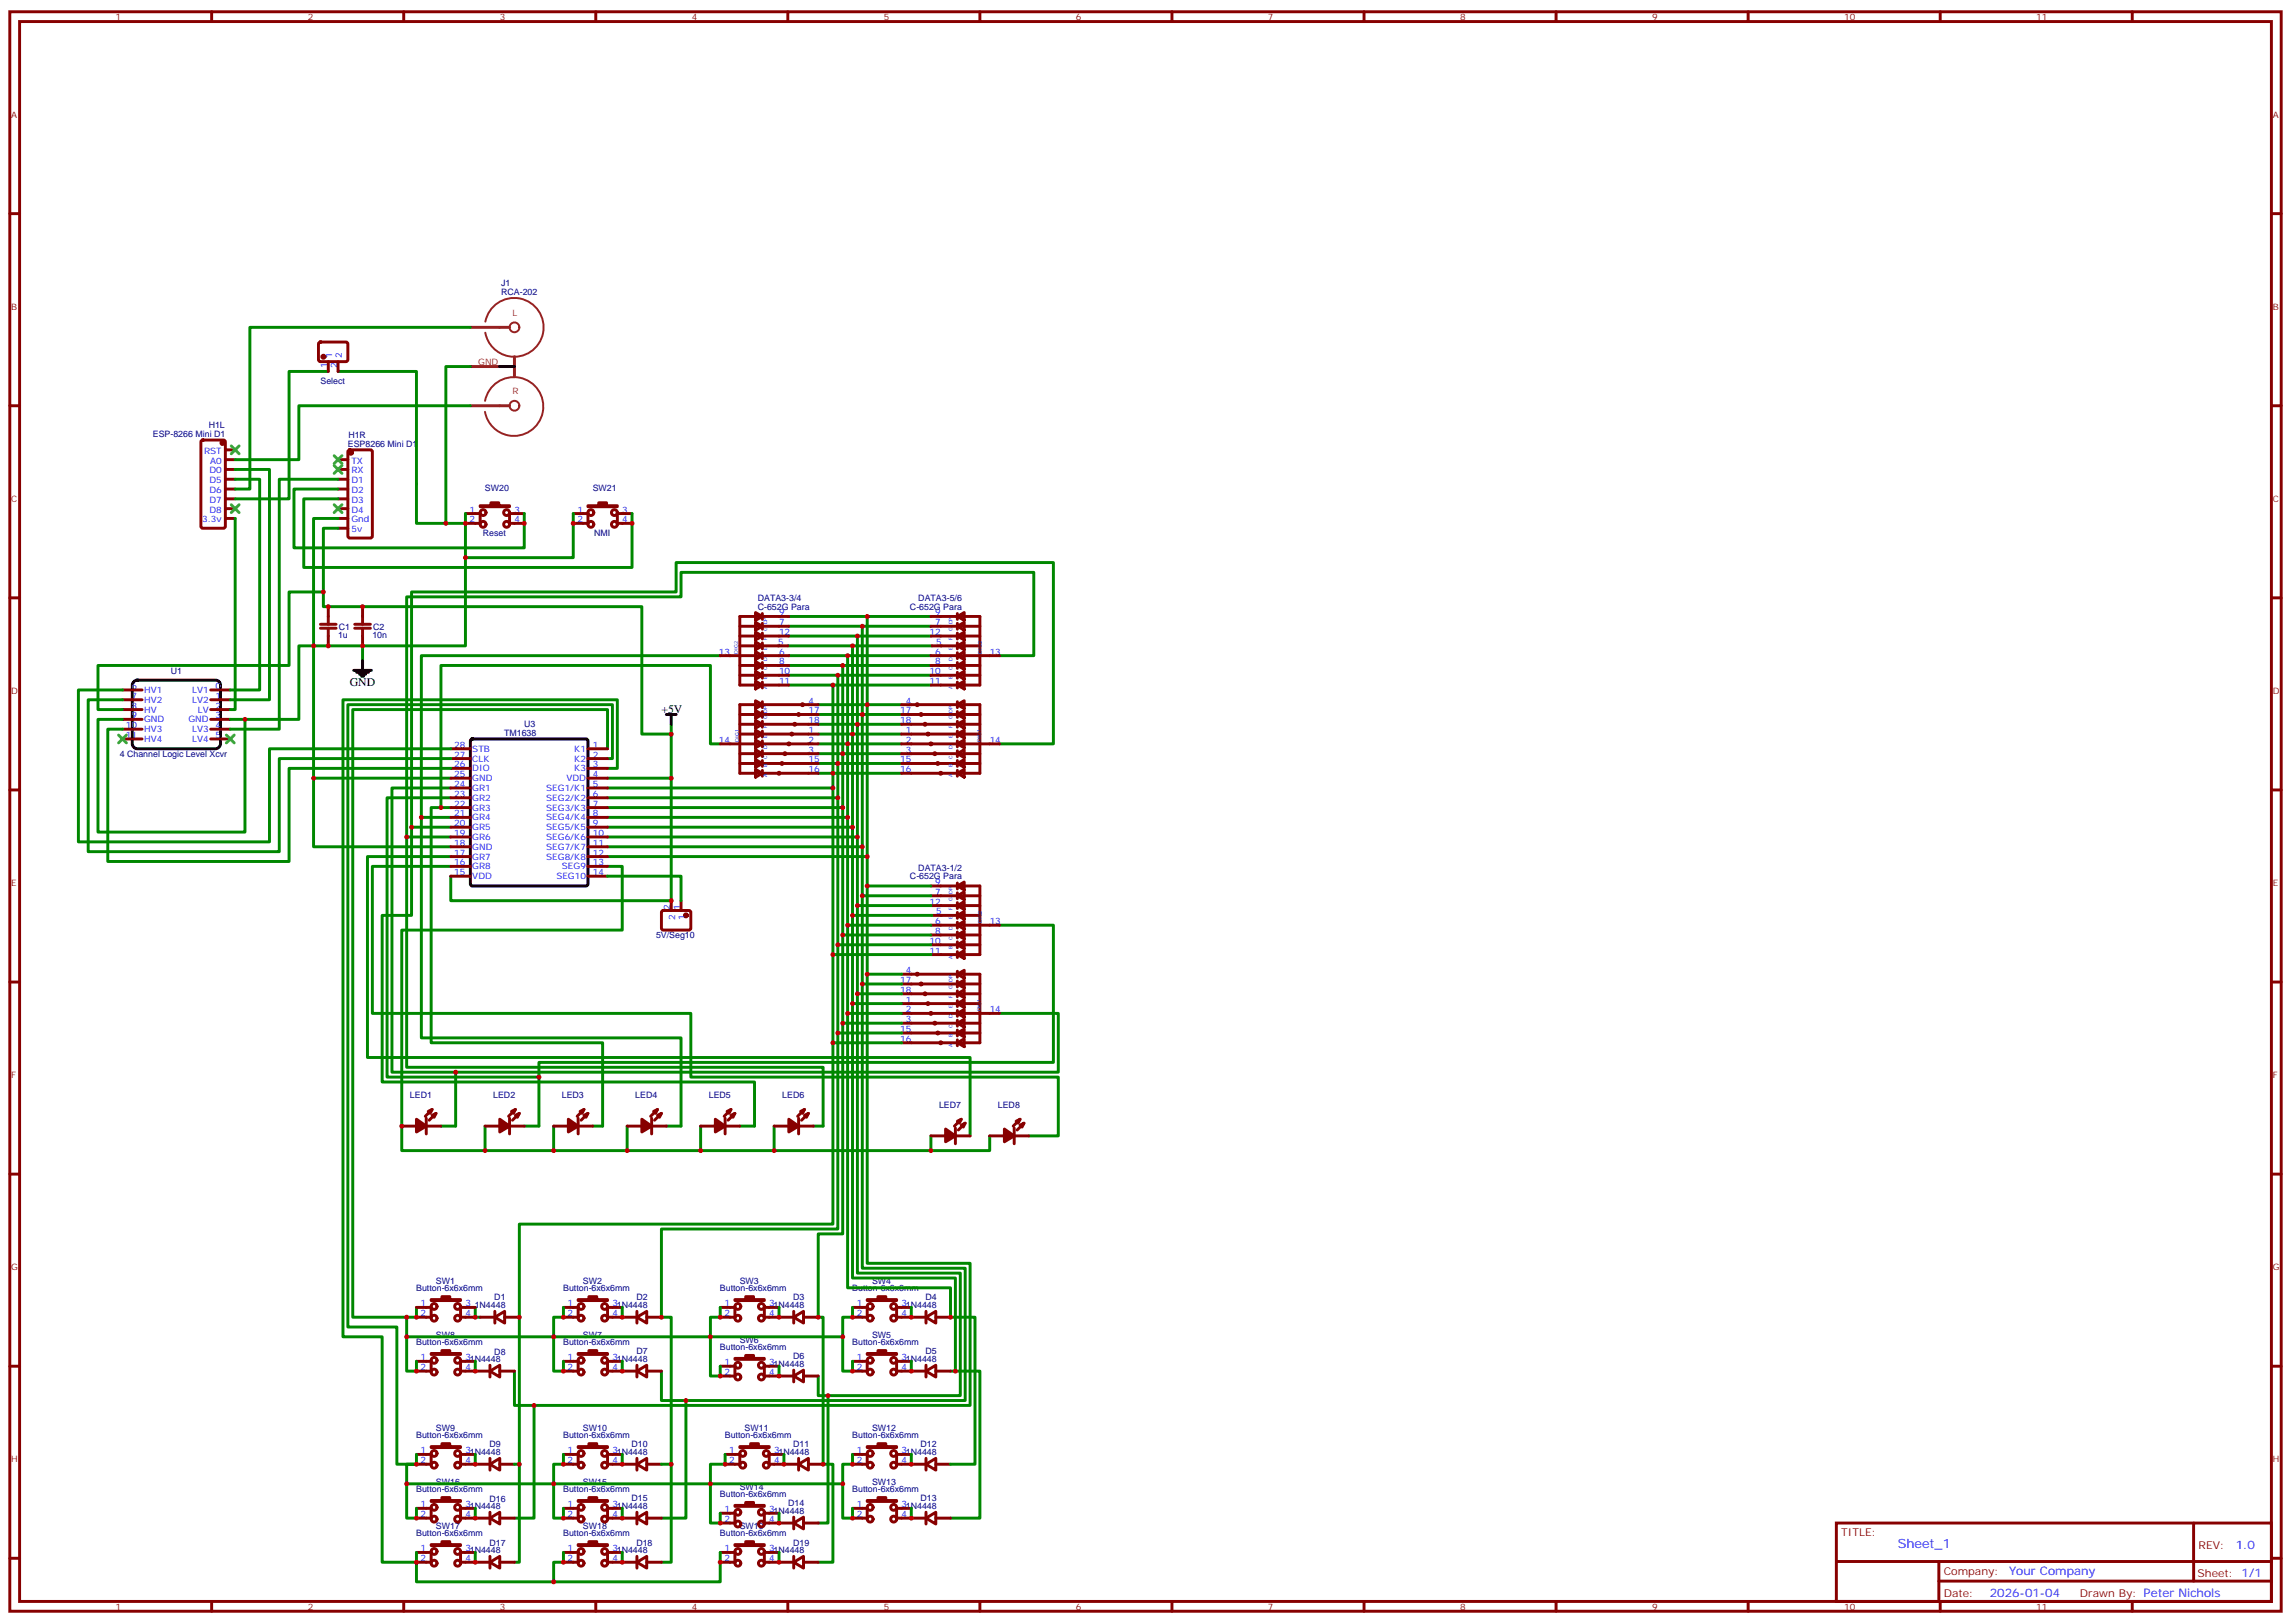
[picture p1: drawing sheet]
<svg xmlns="http://www.w3.org/2000/svg" width="825mm" height="584mm" viewBox="0 0 825 584" stroke-linecap="round" stroke-linejoin="round" font-family="sans-serif">
<defs><g id="words">
<text font-size="4.6" fill="#00f" x="683.2" y="557.2">Sheet_1</text>
<g font-size="4.2">
<text x="125.9" y="246.9">GND</text>
<text x="238.1" y="256.5">+5V</text>
</g>
<g font-size="4.2" fill="#00f">
<text x="804.9" y="557.5">1.0</text>
<text x="723.3" y="567">Your Company</text>
<text x="716.4" y="574.8">2026-01-04</text>
</g>
<g font-size="3.9" fill="#800">
<text x="662.9" y="552.8">TITLE:</text>
<text x="791.5" y="557.5">REV:</text>
<text x="699.8" y="567">Company:</text>
<text x="791.1" y="567.6">Sheet: 1/1</text>
<text x="699.8" y="574.7">Date:</text>
<text x="748.8" y="574.8">Drawn By: Peter Nichols</text>
</g>
<g font-size="3.2" fill="#800">
<text x="41.6" y="7.2">1</text>
<text x="110.8" y="7.2">2</text>
<text x="179.9" y="7.2">3</text>
<text x="249.1" y="7.2">4</text>
<text x="318.2" y="7.2">5</text>
<text x="387.3" y="7.2">6</text>
<text x="456.5" y="7.2">7</text>
<text x="525.6" y="7.2">8</text>
<text x="594.8" y="7.2">9</text>
<text x="663.9" y="7.2">10</text>
<text x="733.1" y="7.2">11</text>
<text x="4.1" y="42.3">A</text>
<text x="818.3" y="42.3">A</text>
<text x="4.1" y="111.5">B</text>
<text x="818.3" y="111.5">B</text>
<text x="4.1" y="180.6">C</text>
<text x="818.3" y="180.6">C</text>
<text x="4.1" y="249.8">D</text>
<text x="818.3" y="249.8">D</text>
<text x="4.1" y="318.9">E</text>
<text x="818.3" y="318.9">E</text>
<text x="4.1" y="388.1">F</text>
<text x="818.3" y="388.1">F</text>
<text x="4.1" y="457.2">G</text>
<text x="818.3" y="457.2">G</text>
<text x="4.1" y="526.3">H</text>
<text x="818.3" y="526.3">H</text>
<text x="41.6" y="579.4">1</text>
<text x="110.8" y="579.4">2</text>
<text x="179.9" y="579.4">3</text>
<text x="249.1" y="579.4">4</text>
<text x="318.2" y="579.4">5</text>
<text x="387.3" y="579.4">6</text>
<text x="456.5" y="579.4">7</text>
<text x="525.6" y="579.4">8</text>
<text x="594.8" y="579.4">9</text>
<text x="663.9" y="579.4">10</text>
<text x="733.1" y="579.4">11</text>
</g>
<g font-size="3.2" fill="#000080">
<text x="180.4" y="106.2">RCA-202</text>
<text x="180.4" y="103">J1</text>
<text x="115.4" y="138.4">Select</text>
<text x="75.1" y="154.1">H1L</text>
<text x="55" y="157.3">ESP-8266 Mini D1</text>
<text x="125.2" y="160.9">ESP8266 Mini D1</text>
<text x="125.4" y="157.7">H1R</text>
<text x="174.6" y="176.6">SW20</text>
<text x="213.4" y="176.6">SW21</text>
<text x="173.9" y="193">Reset</text>
<text x="213.9" y="193">NMI</text>
<text x="272.8" y="219.4">C-652G Para</text>
<text x="272.8" y="216.4">DATA3-3/4</text>
<text x="327.6" y="219.4">C-652G Para</text>
<text x="330.6" y="216.4">DATA3-5/6</text>
<text x="121.9" y="226.6">C1</text>
<text x="134.3" y="226.6">C2</text>
<text x="121.7" y="229.8">1u</text>
<text x="134.1" y="229.8">10n</text>
<text x="61.5" y="242.4">U1</text>
<text x="188.7" y="261.7">U3</text>
<text x="181.5" y="264.8">TM1638</text>
<text x="43.1" y="272.4">4 Channel Logic Level Xcvr</text>
<text x="327.6" y="316.4">C-652G Para</text>
<text x="330.6" y="313.4">DATA3-1/2</text>
<text x="236.2" y="337.7">5V/Seg10</text>
<text x="147.6" y="395.2">LED1</text>
<text x="177.6" y="395.2">LED2</text>
<text x="202.3" y="395.2">LED3</text>
<text x="228.7" y="395.2">LED4</text>
<text x="255.2" y="395.2">LED5</text>
<text x="281.6" y="395.2">LED6</text>
<text x="338.1" y="398.7">LED7</text>
<text x="359.2" y="398.7">LED8</text>
<text x="149.8" y="464.7">Button-6x6x6mm</text>
<text x="156.9" y="462.3">SW1</text>
<text x="178" y="467.9">D1</text>
<text x="202.8" y="464.7">Button-6x6x6mm</text>
<text x="209.9" y="462.3">SW2</text>
<text x="229.1" y="467.9">D2</text>
<text x="259.2" y="464.7">Button-6x6x6mm</text>
<text x="266.3" y="462.3">SW3</text>
<text x="285.6" y="467.9">D3</text>
<text x="306.8" y="464.7">Button-6x6x6mm</text>
<text x="313.9" y="462.3">SW4</text>
<text x="333.2" y="467.9">D4</text>
<text x="170.9" y="471">1N4448</text>
<text x="149.8" y="484.1">Button-6x6x6mm</text>
<text x="156.9" y="481.7">SW8</text>
<text x="202.8" y="484.1">Button-6x6x6mm</text>
<text x="209.9" y="481.7">SW7</text>
<text x="259.2" y="485.9">Button-6x6x6mm</text>
<text x="266.3" y="483.5">SW6</text>
<text x="306.8" y="484.1">Button-6x6x6mm</text>
<text x="313.9" y="481.7">SW5</text>
<text x="178" y="487.7">D8</text>
<text x="229.1" y="487.3">D7</text>
<text x="285.6" y="489.1">D6</text>
<text x="333.2" y="487.3">D5</text>
<text x="156.9" y="515.2">SW9</text>
<text x="209.9" y="515.2">SW10</text>
<text x="268.1" y="515.2">SW11</text>
<text x="313.9" y="515.2">SW12</text>
<text x="149.8" y="517.6">Button-6x6x6mm</text>
<text x="176.2" y="520.8">D9</text>
<text x="202.8" y="517.6">Button-6x6x6mm</text>
<text x="227.3" y="520.8">D10</text>
<text x="261" y="517.6">Button-6x6x6mm</text>
<text x="285.6" y="520.8">D11</text>
<text x="306.8" y="517.6">Button-6x6x6mm</text>
<text x="331.4" y="520.8">D12</text>
<text x="149.8" y="537">Button-6x6x6mm</text>
<text x="156.9" y="534.6">SW16</text>
<text x="202.8" y="537">Button-6x6x6mm</text>
<text x="209.9" y="534.6">SW15</text>
<text x="259.2" y="538.8">Button-6x6x6mm</text>
<text x="266.3" y="536.4">SW14</text>
<text x="306.8" y="537">Button-6x6x6mm</text>
<text x="313.9" y="534.6">SW13</text>
<text x="176.2" y="540.6">D16</text>
<text x="227.3" y="540.2">D15</text>
<text x="283.8" y="542">D14</text>
<text x="331.4" y="540.2">D13</text>
<text x="156.9" y="550.5">SW17</text>
<text x="209.9" y="550.5">SW18</text>
<text x="266.3" y="550.5">SW19</text>
<text x="149.8" y="552.9">Button-6x6x6mm</text>
<text x="176.2" y="556.5">D17</text>
<text x="202.8" y="552.9">Button-6x6x6mm</text>
<text x="229.1" y="556.5">D18</text>
<text x="259.2" y="552.9">Button-6x6x6mm</text>
<text x="285.6" y="556.5">D19</text>
</g>
<g font-size="3.2" fill="#8d2323">
<text x="184.5" y="113.6">L</text>
<text x="172.2" y="131.2">GND</text>
<text x="184.5" y="141.8">R</text>
</g>
<g font-size="3.2" fill="#00f">
<text x="119.6" y="128.9" transform="rotate(-90 119.6 128.9)">1</text>
<text x="123.1" y="128.9" transform="rotate(-90 123.1 128.9)">2</text>
<text x="117.8" y="132.4" transform="rotate(-90 117.8 132.4)">1</text>
<text x="121.4" y="132.4" transform="rotate(-90 121.4 132.4)">2</text>
<text x="73.5" y="163.3">RST</text>
<text x="75.6" y="166.9">A0</text>
<text x="126.5" y="166.9">TX</text>
<text x="75.4" y="170.4">D0</text>
<text x="75.4" y="173.9">D5</text>
<text x="126.5" y="170.4">RX</text>
<text x="126.5" y="173.9">D1</text>
<text x="75.4" y="177.4">D6</text>
<text x="126.5" y="177.4">D2</text>
<text x="75.4" y="181">D7</text>
<text x="75.4" y="184.5">D8</text>
<text x="126.5" y="181">D3</text>
<text x="126.5" y="184.5">D4</text>
<text x="169.1" y="184.5">1</text>
<text x="185.2" y="184.5">3</text>
<text x="207.9" y="184.5">1</text>
<text x="224" y="184.5">3</text>
<text x="72.8" y="188">3.3v</text>
<text x="126.5" y="188">Gnd</text>
<text x="126.5" y="191.6">5v</text>
<text x="169.1" y="188">2</text>
<text x="185.2" y="188">4</text>
<text x="207.9" y="188">2</text>
<text x="224" y="188">4</text>
<text x="280.5" y="221.5">9</text>
<text x="336.6" y="221.5">9</text>
<text x="280.5" y="225.1">7</text>
<text x="336.6" y="225.1">7</text>
<text x="280.1" y="232.1">5</text>
<text x="280.5" y="228.6">12</text>
<text x="334.6" y="228.6">12</text>
<text x="337" y="232.1">5</text>
<text x="258.8" y="235.7">13</text>
<text x="280.5" y="239.2">8</text>
<text x="280.5" y="235.7">6</text>
<text x="336.6" y="239.2">8</text>
<text x="336.6" y="235.7">6</text>
<text x="356.3" y="235.7">13</text>
<text x="280.5" y="242.7">10</text>
<text x="334.6" y="242.7">10</text>
<text x="47.4" y="248">6</text>
<text x="47.4" y="251.5">7</text>
<text x="51.9" y="249.4">HV1</text>
<text x="69.2" y="249.4">LV1</text>
<text x="77.6" y="248">0</text>
<text x="77.6" y="251.5">1</text>
<text x="280.5" y="246.2">11</text>
<text x="334.6" y="246.2">11</text>
<text x="47.4" y="255.1">8</text>
<text x="51.9" y="252.9">HV2</text>
<text x="51.9" y="256.5">HV</text>
<text x="69.2" y="252.9">LV2</text>
<text x="71.2" y="256.5">LV</text>
<text x="77.6" y="255.1">2</text>
<text x="291" y="256.8">17</text>
<text x="291" y="253.3">4</text>
<text x="324.1" y="256.8">17</text>
<text x="326.1" y="253.3">4</text>
<text x="45.4" y="262.1">10</text>
<text x="47.4" y="258.6">9</text>
<text x="51.9" y="263.5">HV3</text>
<text x="51.9" y="260">GND</text>
<text x="67.9" y="260">GND</text>
<text x="69.2" y="263.5">LV3</text>
<text x="77.6" y="262.1">4</text>
<text x="77.6" y="258.6">3</text>
<text x="291" y="263.9">1</text>
<text x="291" y="260.3">18</text>
<text x="324.1" y="260.3">18</text>
<text x="326.1" y="263.9">1</text>
<text x="45.4" y="265.6">11</text>
<text x="51.9" y="267.1">HV4</text>
<text x="69.2" y="267.1">LV4</text>
<text x="77.6" y="265.6">5</text>
<text x="163.5" y="269.2">28</text>
<text x="213.4" y="269.2">1</text>
<text x="258.8" y="267.4">14</text>
<text x="291" y="267.4">2</text>
<text x="326.1" y="267.4">2</text>
<text x="356.3" y="267.4">14</text>
<text x="163.5" y="272.7">27</text>
<text x="170" y="274.1">CLK</text>
<text x="170" y="270.6">STB</text>
<text x="206.7" y="270.6">K1</text>
<text x="206.7" y="274.1">K2</text>
<text x="213.4" y="272.7">2</text>
<text x="291" y="270.9">3</text>
<text x="291" y="274.5">15</text>
<text x="324.1" y="274.5">15</text>
<text x="326.1" y="270.9">3</text>
<text x="163.5" y="279.8">25</text>
<text x="163.5" y="276.2">26</text>
<text x="170" y="281.2">GND</text>
<text x="170" y="277.6">DIO</text>
<text x="203.9" y="281.2">VDD</text>
<text x="206.7" y="277.6">K3</text>
<text x="213.4" y="276.2">3</text>
<text x="213.4" y="279.8">4</text>
<text x="291" y="278">16</text>
<text x="324.1" y="278">16</text>
<text x="163.5" y="286.8">23</text>
<text x="163.5" y="283.3">24</text>
<text x="170" y="284.7">GR1</text>
<text x="196.7" y="284.7">SEG1/K1</text>
<text x="213.4" y="283.3">5</text>
<text x="213.4" y="286.8">6</text>
<text x="163.5" y="293.9">21</text>
<text x="163.5" y="290.3">22</text>
<text x="170" y="291.7">GR3</text>
<text x="170" y="288.2">GR2</text>
<text x="196.7" y="288.2">SEG2/K2</text>
<text x="196.7" y="291.7">SEG3/K3</text>
<text x="213.4" y="290.3">7</text>
<text x="213.4" y="293.9">8</text>
<text x="163.5" y="297.4">20</text>
<text x="170" y="298.8">GR5</text>
<text x="170" y="295.3">GR4</text>
<text x="196.7" y="295.3">SEG4/K4</text>
<text x="196.7" y="298.8">SEG5/K5</text>
<text x="213.4" y="297.4">9</text>
<text x="163.5" y="304.4">18</text>
<text x="163.5" y="300.9">19</text>
<text x="170" y="305.9">GND</text>
<text x="170" y="302.3">GR6</text>
<text x="196.7" y="302.3">SEG6/K6</text>
<text x="196.7" y="305.9">SEG7/K7</text>
<text x="213.4" y="300.9">10</text>
<text x="213.4" y="304.4">11</text>
<text x="163.5" y="311.5">16</text>
<text x="163.5" y="308">17</text>
<text x="170" y="309.4">GR7</text>
<text x="196.7" y="309.4">SEG8/K8</text>
<text x="213.4" y="308">12</text>
<text x="213.4" y="311.5">13</text>
<text x="163.5" y="315">15</text>
<text x="170" y="316.4">VDD</text>
<text x="170" y="312.9">GR8</text>
<text x="200.3" y="316.4">SEG10</text>
<text x="202.3" y="312.9">SEG9</text>
<text x="213.4" y="315">14</text>
<text x="336.6" y="322.1">7</text>
<text x="336.6" y="318.6">9</text>
<text x="241.3" y="327.6" transform="rotate(-90 241.3 327.6)">2</text>
<text x="244.8" y="327.6" transform="rotate(-90 244.8 327.6)">1</text>
<text x="334.6" y="325.6">12</text>
<text x="337" y="329.1">5</text>
<text x="243.1" y="331.1" transform="rotate(-90 243.1 331.1)">2</text>
<text x="246.6" y="331.1" transform="rotate(-90 246.6 331.1)">1</text>
<text x="336.6" y="332.7">6</text>
<text x="356.3" y="332.7">13</text>
<text x="334.6" y="339.7">10</text>
<text x="336.6" y="336.2">8</text>
<text x="334.6" y="343.3">11</text>
<text x="324.1" y="353.8">17</text>
<text x="326.1" y="350.3">4</text>
<text x="324.1" y="357.4">18</text>
<text x="326.1" y="360.9">1</text>
<text x="326.1" y="364.4">2</text>
<text x="356.3" y="364.4">14</text>
<text x="324.1" y="371.5">15</text>
<text x="326.1" y="367.9">3</text>
<text x="324.1" y="375">16</text>
<text x="151.4" y="470.3">1</text>
<text x="151.4" y="473.8">2</text>
<text x="167.6" y="470.3">3</text>
<text x="167.6" y="473.8">4</text>
<text x="204.4" y="470.3">1</text>
<text x="204.4" y="473.8">2</text>
<text x="220.5" y="470.3">31N4448</text>
<text x="220.5" y="473.8">4</text>
<text x="260.8" y="470.3">1</text>
<text x="260.8" y="473.8">2</text>
<text x="276.9" y="470.3">31N4448</text>
<text x="276.9" y="473.8">4</text>
<text x="308.4" y="470.3">1</text>
<text x="308.4" y="473.8">2</text>
<text x="324.6" y="470.3">31N4448</text>
<text x="324.6" y="473.8">4</text>
<text x="151.4" y="489.7">1</text>
<text x="167.6" y="489.7">31N4448</text>
<text x="204.4" y="489.7">1</text>
<text x="220.5" y="489.7">31N4448</text>
<text x="260.8" y="491.4">1</text>
<text x="276.9" y="491.4">31N4448</text>
<text x="308.4" y="489.7">1</text>
<text x="324.6" y="489.7">31N4448</text>
<text x="151.4" y="493.2">2</text>
<text x="167.6" y="493.2">4</text>
<text x="204.4" y="493.2">2</text>
<text x="220.5" y="493.2">4</text>
<text x="260.8" y="494.9">2</text>
<text x="276.9" y="494.9">4</text>
<text x="308.4" y="493.2">2</text>
<text x="324.6" y="493.2">4</text>
<text x="151.4" y="523.2">1</text>
<text x="151.4" y="526.7">2</text>
<text x="167.6" y="523.2">31N4448</text>
<text x="167.6" y="526.7">4</text>
<text x="204.4" y="523.2">1</text>
<text x="204.4" y="526.7">2</text>
<text x="220.5" y="523.2">31N4448</text>
<text x="220.5" y="526.7">4</text>
<text x="262.6" y="523.2">1</text>
<text x="262.6" y="526.7">2</text>
<text x="278.7" y="523.2">31N4448</text>
<text x="278.7" y="526.7">4</text>
<text x="308.4" y="523.2">1</text>
<text x="308.4" y="526.7">2</text>
<text x="324.6" y="523.2">31N4448</text>
<text x="324.6" y="526.7">4</text>
<text x="151.4" y="542.6">1</text>
<text x="167.6" y="542.6">31N4448</text>
<text x="204.4" y="542.6">1</text>
<text x="220.5" y="542.6">31N4448</text>
<text x="260.8" y="544.3">1</text>
<text x="276.9" y="544.3">31N4448</text>
<text x="308.4" y="542.6">1</text>
<text x="324.6" y="542.6">31N4448</text>
<text x="151.4" y="546.1">2</text>
<text x="167.6" y="546.1">4</text>
<text x="204.4" y="546.1">2</text>
<text x="220.5" y="546.1">4</text>
<text x="260.8" y="547.9">2</text>
<text x="276.9" y="547.9">4</text>
<text x="308.4" y="546.1">2</text>
<text x="324.6" y="546.1">4</text>
<text x="151.4" y="558.4">1</text>
<text x="151.4" y="562">2</text>
<text x="167.6" y="558.4">31N4448</text>
<text x="167.6" y="562">4</text>
<text x="204.4" y="558.4">1</text>
<text x="204.4" y="562">2</text>
<text x="220.5" y="558.4">31N4448</text>
<text x="220.5" y="562">4</text>
<text x="260.8" y="558.4">1</text>
<text x="260.8" y="562">2</text>
<text x="276.9" y="558.4">31N4448</text>
<text x="276.9" y="562">4</text>
</g>
<g font-size="1.8" fill="#00f">
<text x="276.2" y="227.2" transform="rotate(-90 276.2 227.2)">G</text>
<text x="276.2" y="224.7" transform="rotate(-90 276.2 224.7)">DP</text>
<text x="342.9" y="227.2" transform="rotate(-90 342.9 227.2)">G</text>
<text x="342.9" y="224.7" transform="rotate(-90 342.9 224.7)">DP</text>
<text x="276.2" y="233.9" transform="rotate(-90 276.2 233.9)">E</text>
<text x="276.2" y="230.4" transform="rotate(-90 276.2 230.4)">F</text>
<text x="342.9" y="233.9" transform="rotate(-90 342.9 233.9)">E</text>
<text x="342.9" y="230.4" transform="rotate(-90 342.9 230.4)">F</text>
<text x="265.6" y="235.3" transform="rotate(-90 265.6 235.3)">DIG2</text>
<text x="276.2" y="237.8" transform="rotate(-90 276.2 237.8)">D</text>
<text x="342.9" y="237.8" transform="rotate(-90 342.9 237.8)">D</text>
<text x="353.5" y="235.3" transform="rotate(-90 353.5 235.3)">DIG2</text>
<text x="276.2" y="244.5" transform="rotate(-90 276.2 244.5)">B</text>
<text x="276.2" y="241.3" transform="rotate(-90 276.2 241.3)">C</text>
<text x="342.9" y="244.5" transform="rotate(-90 342.9 244.5)">B</text>
<text x="342.9" y="241.3" transform="rotate(-90 342.9 241.3)">C</text>
<text x="276.2" y="248" transform="rotate(-90 276.2 248)">A</text>
<text x="342.9" y="248" transform="rotate(-90 342.9 248)">A</text>
<text x="276.2" y="256.5" transform="rotate(-90 276.2 256.5)">DP</text>
<text x="342.9" y="256.5" transform="rotate(-90 342.9 256.5)">DP</text>
<text x="276.2" y="262.1" transform="rotate(-90 276.2 262.1)">F</text>
<text x="276.2" y="258.9" transform="rotate(-90 276.2 258.9)">G</text>
<text x="342.9" y="262.1" transform="rotate(-90 342.9 262.1)">F</text>
<text x="342.9" y="258.9" transform="rotate(-90 342.9 258.9)">G</text>
<text x="266" y="267.1" transform="rotate(-90 266 267.1)">DIG1</text>
<text x="276.2" y="269.5" transform="rotate(-90 276.2 269.5)">D</text>
<text x="276.2" y="265.6" transform="rotate(-90 276.2 265.6)">E</text>
<text x="342.9" y="269.5" transform="rotate(-90 342.9 269.5)">D</text>
<text x="342.9" y="265.6" transform="rotate(-90 342.9 265.6)">E</text>
<text x="353.1" y="267.1" transform="rotate(-90 353.1 267.1)">DIG1</text>
<text x="276.2" y="273" transform="rotate(-90 276.2 273)">C</text>
<text x="342.9" y="273" transform="rotate(-90 342.9 273)">C</text>
<text x="276.2" y="279.8" transform="rotate(-90 276.2 279.8)">A</text>
<text x="276.2" y="276.2" transform="rotate(-90 276.2 276.2)">B</text>
<text x="342.9" y="279.8" transform="rotate(-90 342.9 279.8)">A</text>
<text x="342.9" y="276.2" transform="rotate(-90 342.9 276.2)">B</text>
<text x="342.9" y="321.7" transform="rotate(-90 342.9 321.7)">DP</text>
<text x="342.9" y="327.4" transform="rotate(-90 342.9 327.4)">F</text>
<text x="342.9" y="324.2" transform="rotate(-90 342.9 324.2)">G</text>
<text x="342.9" y="334.8" transform="rotate(-90 342.9 334.8)">D</text>
<text x="342.9" y="330.9" transform="rotate(-90 342.9 330.9)">E</text>
<text x="353.5" y="332.3" transform="rotate(-90 353.5 332.3)">DIG2</text>
<text x="342.9" y="341.5" transform="rotate(-90 342.9 341.5)">B</text>
<text x="342.9" y="338.3" transform="rotate(-90 342.9 338.3)">C</text>
<text x="342.9" y="345" transform="rotate(-90 342.9 345)">A</text>
<text x="342.9" y="353.5" transform="rotate(-90 342.9 353.5)">DP</text>
<text x="342.9" y="359.1" transform="rotate(-90 342.9 359.1)">F</text>
<text x="342.9" y="355.9" transform="rotate(-90 342.9 355.9)">G</text>
<text x="342.9" y="362.7" transform="rotate(-90 342.9 362.7)">E</text>
<text x="353.1" y="364.1" transform="rotate(-90 353.1 364.1)">DIG1</text>
<text x="342.9" y="370.1" transform="rotate(-90 342.9 370.1)">C</text>
<text x="342.9" y="366.5" transform="rotate(-90 342.9 366.5)">D</text>
<text x="342.9" y="376.8" transform="rotate(-90 342.9 376.8)">A</text>
<text x="342.9" y="373.2" transform="rotate(-90 342.9 373.2)">B</text>
</g>
</g></defs>
<g fill="none" stroke="#870000" stroke-width="1.1">
<path d="M3.5 4.2h817.8v575.8h-817.8zM7.1 7.8h810.6v568.6h-810.6zM76.2 4.2v3.6M145.3 4.2v3.6M214.5 4.2v3.6M283.6 4.2v3.6M352.8 4.2v3.6M421.9 4.2v3.6M491.1 4.2v3.6M560.2 4.2v3.6M629.4 4.2v3.6M698.5 4.2v3.6"/>
<path d="M767.6 4.2v3.6M3.5 76.9h3.6M817.7 76.9h3.6M114.9 123.3l.5-.2 9.4 .1 .4 .6v5.9l-.7 .5-9.4-.1-.4-.6v-5.7zM118.2 130.2v3.5M121.7 130.2v3.5M3.5 146h3.6M72.6 158.6l.4-.2h7.4l.7 .4v30.6l-.4 .7h-7.7l-.6-.4-.1-30.6zM817.7 146h3.6M81.1 161.9h3.6M81.1 165.5h3.6M81.1 169h3.6"/>
<path d="M81.1 172.5h3.6M81.1 176h3.6M81.1 179.6h3.6M121.7 165.5h3.5M121.7 169h3.5M121.7 172.5h3.5M121.7 176h3.5M121.7 179.6h3.5M125.5 162.1l.4-.2h7.4l.7 .5 .1 30.6-.5 .6-7.7 .1-.6-.5-.1-30.6zM81.1 183.1h3.6M81.1 186.6h3.6M121.7 183.1h3.5"/>
<path d="M121.7 186.6h3.5M121.7 190.1h3.5M167.6 184.9h5.3M167.6 188.4h5.3M172.9 184.5v4.2M183.4 184.5v4.2M183.4 184.9h5.3M183.4 188.4h5.3M206.4 184.9h5.3M206.4 188.4h5.3M211.7 184.5v4.2M222.2 184.9h5.3"/>
<path d="M222.2 188.4h5.3M222.2 184.5v4.2M3.5 215.2h3.6M118.2 218.4v3.5M130.5 218.4v3.5M817.7 215.2h3.6M118.2 229v3.5M130.5 229v3.5M259.3 236h24.7M266.3 232.5h14.2M266.3 229h17.7M266.3 239.5h17.7"/>
<path d="M266.3 225.4h17.7M272 231.1l2.5 1.4-2.5 1.4zM272 227.5l2.5 1.5-2.5 1.4zM272 224l2.5 1.4-2.5 1.4zM272 234.6l2.5 1.4-2.5 1.4zM272 238.1l2.5 1.4-2.5 1.4zM272 220.5l2.5 1.4-2.5 1.4zM274.5 220.8v2.2M274.5 224.4v2.1M274.5 227.9v2.1M274.5 231.4v2.1M274.5 234.9v2.2"/>
<path d="M274.5 238.5v2.1M280.1 232.5h3.5M284 221.9h-17.7v24.7h17.7M335.1 229h17.7M335.1 221.9h17.7v24.7h-17.7M335.1 236h24.7M335.1 239.5h17.7M335.1 225.4h17.7M335.5 232.5h3.5M338.7 232.5h14.1M344.7 232.5l2.4-1.4v2.8zM344.7 229l2.4-1.5v2.9z"/>
<path d="M344.7 225.4l2.4-1.4v2.8zM344.7 236l2.4-1.4v2.8zM344.7 239.5l2.4-1.4v2.8zM344.7 221.9l2.4-1.4v2.8zM344.7 220.8v2.2M344.7 224.4v2.1M344.7 227.9v2.1M344.7 231.4v2.1M344.7 234.9v2.2M344.7 238.5v2.1M44.1 248.4h7.1M44.1 251.9h7.1"/>
<path d="M44.1 255.4h7.1M44.1 258.9h7.1M75.8 248.4h7.1M75.8 251.9h7.1M75.8 255.4h7.1M75.8 258.9h7.1M266.3 257.2h28.3M266.3 243.1h17.7M272 252.2l2.5 1.4-2.5 1.5zM272 255.8l2.5 1.4-2.5 1.4zM272 259.3l2.5 1.4-2.5 1.4zM272 241.7l2.5 1.4-2.5 1.4z"/>
<path d="M272 245.2l2.5 1.4-2.5 1.4zM274.5 242v2.1M274.5 245.5v2.1M274.5 252.6v2.1M274.5 256.1v2.1M274.5 259.6v2.2M294.6 253.6h-28.3v24.7h28.3M324.6 253.6h28.2v24.7h-28.2M324.6 257.2h28.2M335.1 243.1h17.7M344.7 253.6l2.4-1.4v2.9zM344.7 257.2l2.4-1.4v2.8z"/>
<path d="M344.7 243.1l2.4-1.4v2.8zM344.7 246.6l2.4-1.4v2.8zM344.7 242v2.1M344.7 245.5v2.1M344.7 252.6v2.1M344.7 256.1v2.1M344.7 259.6v2.2M44.1 262.5h7.1M44.1 266h7.1M75.8 262.5h7.1M75.8 266h7.1M162.3 269.5h7"/>
<path d="M162.3 273h7M162.3 276.6h7M211.7 269.5h7M211.7 273h7M211.7 276.6h7M259.3 267.8h35.3M266.3 274.8h28.3M266.3 271.3h28.3M266.3 260.7h28.3M266.3 264.2h28.3M272 276.9l2.5 1.4-2.5 1.5zM272 273.4l2.5 1.4-2.5 1.4z"/>
<path d="M272 269.9l2.5 1.4-2.5 1.4zM272 266.3l2.5 1.5-2.5 1.4zM272 262.8l2.5 1.4-2.5 1.4zM274.5 263.2v2.1M274.5 266.7v2.1M274.5 270.2v2.1M274.5 273.8v2.1M274.5 277.3v2.1M324.6 274.8h28.2M324.6 271.3h28.2M324.6 267.8h35.2M324.6 260.7h28.2"/>
<path d="M324.6 264.2h28.2M344.7 278.3l2.4-1.4v2.9zM344.7 274.8l2.4-1.4v2.8zM344.7 271.3l2.4-1.4v2.8zM344.7 267.8l2.4-1.5v2.9zM344.7 260.7l2.4-1.4v2.8zM344.7 264.2l2.4-1.4v2.8zM344.7 263.2v2.1M344.7 266.7v2.1M344.7 270.2v2.1M344.7 273.8v2.1M344.7 277.3v2.1"/>
<path d="M3.5 284.3h3.6M162.3 280.1h7M162.3 283.6h7M162.3 287.2h7M162.3 290.7h7M162.3 294.2h7M162.3 297.7h7M211.7 280.1h7M211.7 283.6h7M211.7 287.2h7M211.7 290.7h7M211.7 294.2h7"/>
<path d="M211.7 297.7h7M817.7 284.3h3.6M162.3 301.3h7M162.3 304.8h7M162.3 308.3h7M162.3 311.9h7M162.3 315.4h7M211.7 301.3h7M211.7 304.8h7M211.7 308.3h7M211.7 311.9h7M211.7 315.4h7"/>
<path d="M335.1 318.9h17.7v24.7h-17.7M344.7 318.9l2.4-1.4v2.8zM344.7 317.9v2.1M238.4 327.9l.4-.2 9.5 .1 .4 .6-.1 6-.6 .4-9.4-.1-.5-.6v-5.7zM241.7 324.2v3.5M245.2 324.2v3.5M335.1 326h17.7M335.1 333h24.7M335.1 336.5h17.7M335.1 322.4h17.7M335.5 329.5h3.5M338.7 329.5h14.1"/>
<path d="M344.7 329.5l2.4-1.4v2.8zM344.7 326l2.4-1.4v2.8zM344.7 322.4l2.4-1.4v2.8zM344.7 333l2.4-1.4v2.8zM344.7 336.5l2.4-1.4v2.9zM344.7 321.4v2.1M344.7 324.9v2.1M344.7 328.4v2.2M344.7 332v2.1M344.7 335.5v2.1M344.7 339v2.1M3.5 353.5h3.6"/>
<path d="M324.6 350.7h28.2v24.7h-28.2M324.6 354.2h28.2M324.6 357.7h28.2M335.1 340.1h17.7M344.7 350.7l2.4-1.5v2.9zM344.7 354.2l2.4-1.4v2.8zM344.7 357.7l2.4-1.4v2.8zM344.7 340.1l2.4-1.4v2.8zM344.7 343.6l2.4-1.4v2.8zM344.7 342.5v2.2M344.7 349.6v2.1M344.7 353.1v2.1"/>
<path d="M344.7 356.7v2.1M817.7 353.5h3.6M324.6 371.8h28.2M324.6 368.3h28.2M324.6 364.8h35.2M324.6 361.2h28.2M344.7 375.4l2.4-1.5v2.9zM344.7 371.8l2.4-1.4v2.8zM344.7 368.3l2.4-1.4v2.8zM344.7 364.8l2.4-1.4v2.8zM344.7 361.2l2.4-1.4v2.9zM344.7 360.2v2.1"/>
<path d="M344.7 363.7v2.1M344.7 367.2v2.2M344.7 370.8v2.1M344.7 374.3v2.1M155.6 399.3l-2.5 2.5M185.6 399.3l-2.5 2.5M210.3 399.3l-2.5 2.5M236.7 399.3l-2.5 2.5M263.2 399.3l-2.5 2.5M289.6 399.3l-2.4 2.5M144.6 405.3h5.3M153.5 405.3h5.2"/>
<path d="M153.5 402.5v5.7M157 400.8l-2.5 2.4M174.6 405.3h5.3M183.4 405.3h5.3M183.4 402.5v5.7M187 400.8l-2.5 2.4M199.3 405.3h5.3M208.1 402.5v5.7M208.1 405.3h5.3M211.7 400.8l-2.5 2.4M225.8 405.3h5.3M234.6 405.3h5.3"/>
<path d="M234.6 402.5v5.7M238.1 400.8l-2.4 2.4M252.2 405.3h5.3M261.1 405.3h5.2M261.1 402.5v5.7M264.6 400.8l-2.5 2.4M278.7 405.3h5.3M287.5 402.5v5.7M287.5 405.3h5.3M291 400.8l-2.4 2.4M335.1 408.9h5.3M344 408.9h5.2"/>
<path d="M344 406v5.7M346.1 402.9l-2.5 2.4M347.5 404.3l-2.5 2.5M356.3 408.9h5.3M365.1 408.9h5.3M365.1 406v5.7M367.2 402.9l-2.4 2.4M368.7 404.3l-2.5 2.5M3.5 422.6h3.6M817.7 422.6h3.6M149.9 470.6h5.3M149.9 474.1h5.3"/>
<path d="M155.2 470.3v4.2M165.8 470.3v4.2M165.8 470.6h5.3M165.8 474.1h5.3M172.9 474.1h5.3M178.2 474.1l3.5-2.1v4.2zM178.2 472v4.2M181.7 474.1h5.3M202.8 470.6h5.3M202.8 474.1h5.3M208.1 470.3v4.2M218.7 470.3v4.2"/>
<path d="M218.7 470.6h5.3M218.7 474.1h10.6M229.3 474.1l3.5-2.1v4.2zM229.3 472v4.2M232.8 474.1h5.3M259.3 470.6h5.3M259.3 474.1h5.3M264.6 470.3v4.2M275.2 470.3v4.2M275.2 470.6h5.3M275.2 474.1h10.6M285.8 474.1l3.5-2.1v4.2z"/>
<path d="M285.8 472v4.2M289.3 474.1h5.3M306.9 470.6h5.3M306.9 474.1h5.3M312.2 470.3v4.2M322.8 470.3v4.2M322.8 470.6h5.3M322.8 474.1h10.6M333.4 474.1l3.5-2.1v4.2zM333.4 472v4.2M336.9 474.1h5.3M3.5 491.8h3.6"/>
<path d="M149.9 490h5.3M149.9 493.5h5.3M155.2 489.7v4.2M165.8 489.7v4.2M165.8 490h5.3M165.8 493.5h10.6M176.4 493.5l3.5-2.1v4.3zM176.4 491.4v4.3M179.9 493.5h5.3M202.8 490h5.3M202.8 493.5h5.3M208.1 489.7v4.2"/>
<path d="M218.7 489.7v4.2M218.7 490h5.3M218.7 493.5h10.6M229.3 493.5l3.5-2.1v4.3zM229.3 491.4v4.3M232.8 493.5h5.3M259.3 491.8h5.3M259.3 495.3h5.3M264.6 491.4v4.3M275.2 491.8h5.3M275.2 491.4v4.3M275.2 495.3h10.6"/>
<path d="M285.8 495.3l3.5-2.1v4.2zM285.8 493.2v4.2M289.3 495.3h5.3M306.9 490h5.3M306.9 493.5h5.3M312.2 489.7v4.2M322.8 489.7v4.2M322.8 490h5.3M322.8 493.5h10.6M333.4 493.5l3.5-2.1v4.3zM333.4 491.4v4.3M336.9 493.5h5.3"/>
<path d="M817.7 491.8h3.6M149.9 523.5h5.3M149.9 527h5.3M155.2 523.2v4.2M165.8 523.2v4.2M165.8 523.5h5.3M165.8 527h10.6M176.4 527l3.5-2.1v4.3zM176.4 524.9v4.3M179.9 527h5.3M202.8 523.5h5.3M202.8 527h5.3"/>
<path d="M208.1 523.2v4.2M218.7 523.2v4.2M218.7 523.5h5.3M218.7 527h10.6M229.3 527l3.5-2.1v4.3zM229.3 524.9v4.3M232.8 527h5.3M261.1 523.5h5.2M261.1 527h5.2M266.3 523.2v4.2M276.9 523.5h5.3M276.9 527h10.6"/>
<path d="M276.9 523.2v4.2M287.5 527l3.5-2.1v4.3zM287.5 524.9v4.3M291 527h5.3M306.9 523.5h5.3M306.9 527h5.3M312.2 523.2v4.2M322.8 523.2v4.2M322.8 523.5h5.3M322.8 527h10.6M333.4 527l3.5-2.1v4.3zM333.4 524.9v4.3"/>
<path d="M336.9 527h5.3M149.9 558.8h5.3M149.9 542.9h5.3M149.9 546.5h5.3M155.2 542.6v4.2M155.2 558.4v4.3M165.8 558.8h5.3M165.8 542.6v4.2M165.8 558.4v4.3M165.8 542.9h5.3M165.8 546.5h10.6M176.4 546.5l3.5-2.2v4.3z"/>
<path d="M176.4 544.3v4.3M179.9 546.5h5.3M202.8 558.8h5.3M202.8 542.9h5.3M202.8 546.5h5.3M208.1 542.6v4.2M208.1 558.4v4.3M218.7 558.8h5.3M218.7 542.9h5.3M218.7 546.5h10.6M218.7 542.6v4.2M218.7 558.4v4.3"/>
<path d="M229.3 546.5l3.5-2.2v4.3zM229.3 544.3v4.3M232.8 546.5h5.3M259.3 558.8h5.3M259.3 544.7h5.3M259.3 548.2h5.3M264.6 544.3v4.3M264.6 558.4v4.3M275.2 558.8h5.3M275.2 544.3v4.3M275.2 558.4v4.3M275.2 544.7h5.3"/>
<path d="M275.2 548.2h10.6M285.8 548.2l3.5-2.1v4.2zM285.8 546.1v4.2M289.3 548.2h5.3M306.9 542.9h5.3M306.9 546.5h5.3M312.2 542.6v4.2M322.8 542.9h5.3M322.8 546.5h10.6M322.8 542.6v4.2M333.4 546.5l3.5-2.2v4.3zM333.4 544.3v4.3"/>
<path d="M336.9 546.5h5.3M661.1 548.2h156.6v28.2h-156.6zM789.7 548.2v20.9M3.5 560.9h3.6M76.2 576.4v3.6M145.3 576.4v3.6M149.9 562.3h5.3M165.8 562.3h10.6M176.4 562.3l3.5-2.1v4.2zM176.4 560.2v4.2M179.9 562.3h5.3M202.8 562.3h5.3"/>
<path d="M214.5 576.4v3.6M218.7 562.3h10.6M229.3 562.3l3.5-2.1v4.2zM229.3 560.2v4.2M232.8 562.3h5.3M259.3 562.3h5.3M275.2 562.3h10.6M283.6 576.4v3.6M285.8 562.3l3.5-2.1v4.2zM285.8 560.2v4.2M289.3 562.3h5.3M352.8 576.4v3.6"/>
<path d="M421.9 576.4v3.6M491.1 576.4v3.6M560.2 576.4v3.6M629.4 576.4v3.6M661.1 562.1h156.5M698 569.1h119.6M698 562.1v14.1M698.5 576.4v3.6M767.6 576.4v3.6M817.7 560.9h3.6"/>
<circle cx="173.9" cy="188.7" r="1.06"/>
<circle cx="173.9" cy="184.5" r="1.06"/>
<circle cx="182.4" cy="188.7" r="1.06"/>
<circle cx="182.4" cy="184.5" r="1.06"/>
<circle cx="212.7" cy="184.5" r="1.06"/>
<circle cx="212.7" cy="188.7" r="1.06"/>
<circle cx="221.2" cy="188.7" r="1.06"/>
<circle cx="221.2" cy="184.5" r="1.06"/>
<circle cx="287.5" cy="257.2" r=".35"/>
<circle cx="288.9" cy="253.6" r=".35"/>
<circle cx="330.2" cy="253.6" r=".35"/>
<circle cx="331.6" cy="257.2" r=".35"/>
<circle cx="280.5" cy="278.3" r=".35"/>
<circle cx="281.5" cy="274.8" r=".35"/>
<circle cx="282.6" cy="271.3" r=".35"/>
<circle cx="284" cy="267.8" r=".35"/>
<circle cx="285" cy="264.2" r=".35"/>
<circle cx="286.1" cy="260.7" r=".35"/>
<circle cx="333" cy="260.7" r=".35"/>
<circle cx="334.1" cy="264.2" r=".35"/>
<circle cx="335.1" cy="267.8" r=".35"/>
<circle cx="336.6" cy="271.3" r=".35"/>
<circle cx="337.6" cy="274.8" r=".35"/>
<circle cx="338.7" cy="278.3" r=".35"/>
<circle cx="330.2" cy="350.7" r=".35"/>
<circle cx="331.6" cy="354.2" r=".35"/>
<circle cx="333" cy="357.7" r=".35"/>
<circle cx="334.1" cy="361.2" r=".35"/>
<circle cx="335.1" cy="364.8" r=".35"/>
<circle cx="336.6" cy="368.3" r=".35"/>
<circle cx="337.6" cy="371.8" r=".35"/>
<circle cx="338.7" cy="375.4" r=".35"/>
<circle cx="156.3" cy="474.5" r="1.06"/>
<circle cx="156.3" cy="470.3" r="1.06"/>
<circle cx="164.7" cy="474.5" r="1.06"/>
<circle cx="164.7" cy="470.3" r="1.06"/>
<circle cx="209.2" cy="474.5" r="1.06"/>
<circle cx="209.2" cy="470.3" r="1.06"/>
<circle cx="217.7" cy="474.5" r="1.06"/>
<circle cx="217.7" cy="470.3" r="1.06"/>
<circle cx="265.6" cy="470.3" r="1.06"/>
<circle cx="265.6" cy="474.5" r="1.06"/>
<circle cx="274.1" cy="474.5" r="1.06"/>
<circle cx="274.1" cy="470.3" r="1.06"/>
<circle cx="313.3" cy="474.5" r="1.06"/>
<circle cx="313.3" cy="470.3" r="1.06"/>
<circle cx="321.7" cy="474.5" r="1.06"/>
<circle cx="321.7" cy="470.3" r="1.06"/>
<circle cx="156.3" cy="489.7" r="1.06"/>
<circle cx="156.3" cy="493.9" r="1.06"/>
<circle cx="164.7" cy="489.7" r="1.06"/>
<circle cx="164.7" cy="493.9" r="1.06"/>
<circle cx="209.2" cy="489.7" r="1.06"/>
<circle cx="209.2" cy="493.9" r="1.06"/>
<circle cx="217.7" cy="489.7" r="1.06"/>
<circle cx="217.7" cy="493.9" r="1.06"/>
<circle cx="265.6" cy="495.7" r="1.06"/>
<circle cx="265.6" cy="491.4" r="1.06"/>
<circle cx="274.1" cy="495.7" r="1.06"/>
<circle cx="274.1" cy="491.4" r="1.06"/>
<circle cx="313.3" cy="489.7" r="1.06"/>
<circle cx="313.3" cy="493.9" r="1.06"/>
<circle cx="321.7" cy="489.7" r="1.06"/>
<circle cx="321.7" cy="493.9" r="1.06"/>
<circle cx="156.3" cy="527.4" r="1.06"/>
<circle cx="156.3" cy="523.2" r="1.06"/>
<circle cx="164.7" cy="523.2" r="1.06"/>
<circle cx="164.7" cy="527.4" r="1.06"/>
<circle cx="209.2" cy="523.2" r="1.06"/>
<circle cx="209.2" cy="527.4" r="1.06"/>
<circle cx="217.7" cy="523.2" r="1.06"/>
<circle cx="217.7" cy="527.4" r="1.06"/>
<circle cx="267.4" cy="527.4" r="1.06"/>
<circle cx="267.4" cy="523.2" r="1.06"/>
<circle cx="275.9" cy="523.2" r="1.06"/>
<circle cx="275.9" cy="527.4" r="1.06"/>
<circle cx="313.3" cy="523.2" r="1.06"/>
<circle cx="313.3" cy="527.4" r="1.06"/>
<circle cx="321.7" cy="523.2" r="1.06"/>
<circle cx="321.7" cy="527.4" r="1.06"/>
<circle cx="156.3" cy="558.4" r="1.06"/>
<circle cx="156.3" cy="542.6" r="1.06"/>
<circle cx="156.3" cy="546.8" r="1.06"/>
<circle cx="164.7" cy="542.6" r="1.06"/>
<circle cx="164.7" cy="558.4" r="1.06"/>
<circle cx="164.7" cy="546.8" r="1.06"/>
<circle cx="209.2" cy="542.6" r="1.06"/>
<circle cx="209.2" cy="546.8" r="1.06"/>
<circle cx="209.2" cy="558.4" r="1.06"/>
<circle cx="217.7" cy="542.6" r="1.06"/>
<circle cx="217.7" cy="558.4" r="1.06"/>
<circle cx="217.7" cy="546.8" r="1.06"/>
<circle cx="265.6" cy="544.3" r="1.06"/>
<circle cx="265.6" cy="548.6" r="1.06"/>
<circle cx="265.6" cy="558.4" r="1.06"/>
<circle cx="274.1" cy="544.3" r="1.06"/>
<circle cx="274.1" cy="558.4" r="1.06"/>
<circle cx="274.1" cy="548.6" r="1.06"/>
<circle cx="313.3" cy="542.6" r="1.06"/>
<circle cx="313.3" cy="546.8" r="1.06"/>
<circle cx="321.7" cy="542.6" r="1.06"/>
<circle cx="321.7" cy="546.8" r="1.06"/>
<circle cx="156.3" cy="562.7" r="1.06"/>
<circle cx="164.7" cy="562.7" r="1.06"/>
<circle cx="209.2" cy="562.7" r="1.06"/>
<circle cx="217.7" cy="562.7" r="1.06"/>
<circle cx="265.6" cy="562.7" r="1.06"/>
<circle cx="274.1" cy="562.7" r="1.06"/>
</g>
<g fill="none" stroke="#008700" stroke-width="1.1">
<path d="M169.3 117.8h-79.3v58.2h-5.3M118.2 133.7h-14.1v45.9h-19.4M121.7 133.7h28.2v54.7h17.7v44.1h-37.1M169.3 131.9h-8.8v56.5M169.3 146h-61.7v19.5h-22.9M84.7 169h12.3v82.9h-14.1M84.7 172.5h8.8v75.9h-10.6M121.7 172.5h-21.2v90h-17.6M121.7 176h-15.9v21.2h82.9v-12.3M121.7 179.6h-12.3v24.7h118.1v-19.4M84.7 186.6v68.8h-1.8M121.7 186.6h-8.8v45.9h-5.3v26.4h-24.7"/>
<path d="M121.7 190.1h-5.3v28.3h114.7v45.8h10.6M167.6 184.9v3.5M206.4 184.9v15.8h-38.8M116.4 213.1h-12.3v26.4h-68.8v15.9h8.8M130.5 237.8v-5.3h-17.6v47.6h49.4M259.3 236h-107.6v58.2M283.6 232.5h51.9M284 239.5h51.1M284 236h51.1M284 229h51.1M284 225.4h51.1M284 221.9h51.1"/>
<path d="M303.4 239.5v128.8M305.2 236v128.8M306.9 232.5v128.7M308.7 229v128.7M310.4 225.4v128.8M312.2 221.9v128.8M359.8 236h12.4v-30h-127v8.8h-98.8v86.5M44.1 248.4h-15.9v54.6h68.8v-33.5h65.3M44.1 251.9h-12.4v54.7h68.8v-33.6h61.8M44.1 258.9h-8.8v40.6h52.9v-40.6M284 246.6h51.1M284 243.1h51.1"/>
<path d="M294.6 257.2h30M294.6 253.6h30M299.9 246.6v97M301.6 243.1v128.7M44.1 262.5h-5.3v47.6h65.3v-33.5h58.2M218.7 276.6h3.5v-24.7h-98.7v229.3h14.1v81.1h12.3v7.1h49.4v-7.1h3.5v-3.5M218.7 273h1.8v-19.4h-95.3v224.1h17.7v49.3h7h-3.5v19.5h3.5v-3.6M218.7 269.5v-14.1h-91.7v218.7h19.4v19.4h3.5v-3.5M241.7 260.7v19.4h-23M259.3 267.8h-3.5v-28.3h-97.1v51.2M294.6 278.3h30M294.6 274.8h30"/>
<path d="M294.6 271.3h30M294.6 267.8h30M294.6 264.2h30M294.6 260.7h30M359.8 267.8h19.4v-65.3h-135.8v10.6h-95.2v84.6M112.9 280.1v24.7h49.4M162.3 297.7h-14.1v31.8h-10.6v60h134v15.8h-5.3M162.3 294.2h-10.6v79.4h93.5v31.7h-5.3M162.3 290.7h-7.1v84.7h61.8v29.9h-3.6M162.3 287.2h-23v100.5h54.7v17.6h-5.3M162.3 283.6h-21.2v102.3h22.9v19.4h-5.3M218.7 297.7h88.2"/>
<path d="M218.7 294.2h86.5M218.7 290.7h84.7M218.7 287.2h82.9M218.7 283.6h81.2M241.7 280.1v44.1h-79.4v-8.8M162.3 311.9h-28.2v52.9h114.6v22.9h132.3v21.2h-10.6M162.3 308.3h-30v72.3h216.9v28.3M162.3 301.3h-15.9v82.9h149.9v21.1h-3.5M218.7 311.9h5.3v22.9h-79.4v79.4h30v-8.9M218.7 315.4h26.5v8.8M218.7 308.3h93.5M218.7 304.8h91.7"/>
<path d="M218.7 301.3h90M312.2 318.9h22.9M303.4 336.5h31.7M305.2 333h29.9M306.9 329.5h28.6M308.7 326h26.4M310.4 322.4h24.7M359.8 333h19.4v49.4h-185.2v5.3M299.9 343.6v31.8M299.9 343.6h35.2M301.6 340.1h33.5M308.7 357.7v100.6h37v44.1h-51.1v-7.1"/>
<path d="M308.7 357.7h15.9M310.4 354.2v102.3h37.1v47.6h-109.4v-10.6M310.4 354.2h14.2M312.2 350.7v104h37v51.2h-164v-12.4M312.2 350.7h12.4M299.9 375.4v65.2h-112.9v86.4h-1.8M299.9 375.4h24.7M301.6 371.8v70.6h-63.5v31.7h3.6v52.9h-3.6M301.6 371.8h23M303.4 368.3v75.8h-8.8v30h1.7v52.9h3.6v35.3h-5.3M303.4 368.3h21.2M305.2 364.8v98.7h37v10.6h8.8v52.9h-8.8"/>
<path d="M305.2 364.8h19.4M306.9 361.2v98.8h37.1v33.5h-1.8M306.9 361.2h17.7M359.8 364.8h21.2v21.1h-217M199.3 405.3v8.9h-24.7M225.8 405.3v8.9h-26.5M252.2 405.3v8.9h-26.4M278.7 405.3v8.9h-26.5M335.1 408.9v5.3h-56.4M356.3 408.9v5.3h-21.2M149.9 470.6v3.5h-3.5M171.1 470.6v3.5h1.8"/>
<path d="M202.8 470.6v3.5h-3.5v7.1h-52.9M224 470.6v3.5M259.3 470.6v3.5h-3.5v7.1h-56.5v12.3h3.5v-3.5M280.5 470.6v3.5M306.9 470.6v3.5h-3.5v7.1h-47.6v14.1h3.5v-3.5M328.1 470.6v3.5M171.1 490v3.5M224 490v3.5M280.5 491.8v3.5M303.4 481.2v12.3h3.5v-3.5M328.1 490v3.5M344 493.5h8.8v53h-10.6"/>
<path d="M192.3 505.9v40.6h-7.1M246.9 504.1v42.4h-8.8M298.1 502.4v45.8h-3.5M149.9 523.5v3.5M171.1 523.5v3.5M187 527v35.3h-1.8M202.8 523.5v3.5h-3.5v7.1h-52.9M224 523.5v3.5M241.7 527v35.3h-3.6M261.1 523.5v3.5h-5.3v7.1h-56.5v12.4h3.5v-3.6M282.2 523.5v3.5M303.4 534.1v12.4h3.5v-3.6"/>
<path d="M306.9 523.5v3.5h-3.5v7.1h-47.6v14.1h3.5v-3.5M328.1 523.5v3.5M149.9 558.8v3.5M171.1 542.9v3.6M171.1 558.8v3.5M224 542.9v3.6M224 558.8v3.5M259.3 558.8v10.6h-60M280.5 544.7v3.5M280.5 558.8v3.5M328.1 542.9v3.6"/>
</g>
<g fill="#870000" stroke="#870000" stroke-width="1.1">
<path d="M155.2 556h3.9v-1.1h2.8v1.1h3.9v.3h-10.6z"/>
<path d="M155.2 540.1h3.9v-1.1h2.8v1.1h3.9v.4h-10.6z"/>
<path d="M208.1 556h3.9v-1.1h2.8v1.1h3.9v.3h-10.6z"/>
<path d="M208.1 540.1h3.9v-1.1h2.8v1.1h3.9v.4h-10.6z"/>
<path d="M264.6 556h3.9v-1.1h2.8v1.1h3.9v.3h-10.6z"/>
<path d="M264.6 541.9h3.9v-1.1h2.8v1.1h3.9v.3h-10.6z"/>
<path d="M312.2 540.1h3.9v-1.1h2.8v1.1h3.9v.4h-10.6z"/>
<path d="M312.2 520.7h3.9v-1.1h2.8v1.1h3.9v.4h-10.6z"/>
<path d="M266.3 520.7h3.9v-1.1h2.8v1.1h3.9v.4h-10.6z"/>
<path d="M208.1 520.7h3.9v-1.1h2.8v1.1h3.9v.4h-10.6z"/>
<path d="M155.2 520.7h3.9v-1.1h2.8v1.1h3.9v.4h-10.6z"/>
<path d="M155.2 487.2h3.9v-1.1h2.8v1.1h3.9v.3h-10.6z"/>
<path d="M208.1 487.2h3.9v-1.1h2.8v1.1h3.9v.3h-10.6z"/>
<path d="M264.6 488.9h3.9v-1h2.8v1h3.9v.4h-10.6z"/>
<path d="M312.2 487.2h3.9v-1.1h2.8v1.1h3.9v.3h-10.6z"/>
<path d="M312.2 467.8h3.9v-1.1h2.8v1.1h3.9v.3h-10.6z"/>
<path d="M264.6 467.8h3.9v-1.1h2.8v1.1h3.9v.3h-10.6z"/>
<path d="M208.1 467.8h3.9v-1.1h2.8v1.1h3.9v.3h-10.6z"/>
<path d="M155.2 467.8h3.9v-1.1h2.8v1.1h3.9v.3h-10.6z"/>
<path d="M367.2 405l1.5-.7-.8 1.4z"/>
<path d="M365.8 403.6l1.4-.7-.7 1.4z"/>
<path d="M361.6 406.4l3.5 2.5-3.5 2.1z"/>
<path d="M346.1 405l1.4-.7-.7 1.4z"/>
<path d="M344.7 403.6l1.4-.7-.7 1.4z"/>
<path d="M340.4 406.4l3.6 2.5-3.6 2.1z"/>
<path d="M289.6 401.5l1.4-.7-.7 1.4z"/>
<path d="M288.2 400l1.4-.7-.7 1.5z"/>
<path d="M284 402.9l3.5 2.4-3.5 2.2z"/>
<path d="M263.2 401.5l1.4-.7-.7 1.4z"/>
<path d="M261.8 400l1.4-.7-.7 1.5z"/>
<path d="M257.5 402.9l3.6 2.4-3.6 2.2z"/>
<path d="M236.7 401.5l1.4-.7-.7 1.4z"/>
<path d="M235.3 400l1.4-.7-.7 1.5z"/>
<path d="M231.1 402.9l3.5 2.4-3.5 2.2z"/>
<path d="M210.3 401.5l1.4-.7-.7 1.4z"/>
<path d="M208.8 400l1.5-.7-.8 1.5z"/>
<path d="M204.6 402.9l3.5 2.4-3.5 2.2z"/>
<path d="M185.6 401.5l1.4-.7-.7 1.4z"/>
<path d="M184.1 400l1.5-.7-.7 1.5z"/>
<path d="M179.9 402.9l3.5 2.4-3.5 2.2z"/>
<path d="M155.6 401.5l1.4-.7-.7 1.4z"/>
<path d="M154.2 400l1.4-.7-.7 1.5z"/>
<path d="M149.9 402.9l3.6 2.4-3.6 2.2z"/>
<path d="M172.9 182h3.8v-1h2.9v1h3.8v.4h-10.5z"/>
<path d="M211.7 182h3.8v-1h2.9v1h3.8v.4h-10.5z"/>
<circle cx="80.1" cy="159.5" r=".53"/>
<circle cx="126.3" cy="163" r=".53"/>
<circle cx="116.4" cy="128.4" r=".53"/>
<circle cx="246.9" cy="329.5" r=".53"/>
</g>
<path d="M179.9 131.9h5.3M130.5 237.8v3.5M48.2 245.3l1.2-.5h28.2l.9 .3 .6 .6 .3 .9v21.2l-.3 .8-.7 .7-.8 .2h-28.2l-.9-.3-.6-.6-.3-.8v-21.2zM127.4 241.3h6.3M128.4 242h4.2M129.5 242.7h2.1M130.2 243.4h.7M239.9 257.2h3.5M241.7 257.2v3.5M169.6 266.2l.4-.2h41l.5 .2 .2 .5v51.5l-.3 .5-.4 .2h-41l-.5-.2-.2-.5v-51.5z" fill="none" stroke="#000" stroke-width="1.1"/>
<path d="M115.4 226.1h5.6M115.4 224.7h5.6M118.2 221.9v2.8M118.2 226.1v2.9M127.7 226.1h5.6M127.7 224.7h5.6M130.5 221.9v2.8M130.5 226.1v2.9" fill="none" stroke="#a10000" stroke-width="1.1"/>
<g fill="none" stroke="#3c3" stroke-width="1.1">
<path d="M83.3 160.5l2.8 2.8M86.1 160.5l-2.8 2.8M120.3 164l2.8 2.9M120.3 167.6l2.8 2.8M123.1 164l-2.8 2.9M123.1 167.6l-2.8 2.8M83.3 181.7l2.8 2.8M86.1 181.7l-2.8 2.8M120.3 181.7l2.8 2.8M123.1 181.7l-2.8 2.8M42.7 264.6l2.8 2.8M45.5 264.6l-2.8 2.8"/>
<path d="M81.5 264.6l2.8 2.8M84.3 264.6l-2.8 2.8"/>
</g>
<path d="M169.3 117.8h14.1M169.3 131.9h10.6M185.2 128.4v7.1M169.3 146h14.1" fill="none" stroke="#8c2424" stroke-width="1.1"/>
<g fill="none" stroke="#8c2424" stroke-width=".71">
<path d="M174.7 115.8a10.6 10.6 0 0 1 16.3-6.8 10.6 10.6 0 0 1-.1 17.7 10.6 10.6 0 0 1-16.2-7M174.6 144.3a10.6 10.6 0 0 1 16.3-6.8 10.6 10.6 0 0 1-.1 17.7 10.6 10.6 0 0 1-16.2-7"/>
<circle cx="185.2" cy="117.8" r="1.76"/>
<circle cx="185.2" cy="146.1" r="1.76"/>
</g>
<g fill="#c00">
<circle cx="187" cy="474.1" r=".88"/>
<circle cx="146.4" cy="301.3" r=".88"/>
<circle cx="148.2" cy="297.7" r=".88"/>
<circle cx="151.7" cy="294.2" r=".88"/>
<circle cx="194" cy="387.7" r=".88"/>
<circle cx="164" cy="385.9" r=".88"/>
<circle cx="146.4" cy="481.2" r=".88"/>
<circle cx="146.4" cy="474.1" r=".88"/>
<circle cx="241.7" cy="527" r=".88"/>
<circle cx="199.3" cy="569.4" r=".88"/>
<circle cx="241.7" cy="280.1" r=".88"/>
<circle cx="298.1" cy="502.4" r=".88"/>
<circle cx="294.6" cy="474.1" r=".88"/>
<circle cx="192.3" cy="505.9" r=".88"/>
<circle cx="146.4" cy="534.1" r=".88"/>
<circle cx="303.4" cy="481.2" r=".88"/>
<circle cx="255.8" cy="481.2" r=".88"/>
<circle cx="299.9" cy="375.4" r=".88"/>
<circle cx="335.1" cy="414.2" r=".88"/>
<circle cx="252.2" cy="414.2" r=".88"/>
<circle cx="225.8" cy="414.2" r=".88"/>
<circle cx="174.6" cy="414.2" r=".88"/>
<circle cx="144.6" cy="405.3" r=".88"/>
<circle cx="310.4" cy="304.8" r=".88"/>
<circle cx="306.9" cy="297.7" r=".88"/>
<circle cx="303.4" cy="290.7" r=".88"/>
<circle cx="301.6" cy="287.2" r=".88"/>
<circle cx="312.2" cy="318.9" r=".88"/>
<circle cx="312.2" cy="350.7" r=".88"/>
<circle cx="308.7" cy="326" r=".88"/>
<circle cx="308.7" cy="357.7" r=".88"/>
<circle cx="305.2" cy="364.8" r=".88"/>
<circle cx="301.6" cy="340.1" r=".88"/>
<circle cx="301.6" cy="371.8" r=".88"/>
<circle cx="303.4" cy="368.3" r=".88"/>
<circle cx="303.4" cy="336.5" r=".88"/>
<circle cx="306.9" cy="361.2" r=".88"/>
<circle cx="306.9" cy="329.5" r=".88"/>
<circle cx="310.4" cy="354.2" r=".88"/>
<circle cx="310.4" cy="322.4" r=".88"/>
<circle cx="310.4" cy="225.4" r=".88"/>
<circle cx="310.4" cy="257.2" r=".88"/>
<circle cx="306.9" cy="232.5" r=".88"/>
<circle cx="306.9" cy="264.2" r=".88"/>
<circle cx="303.4" cy="239.5" r=".88"/>
<circle cx="303.4" cy="271.3" r=".88"/>
<circle cx="299.9" cy="246.6" r=".88"/>
<circle cx="299.9" cy="278.3" r=".88"/>
<circle cx="301.6" cy="274.8" r=".88"/>
<circle cx="301.6" cy="243.1" r=".88"/>
<circle cx="305.2" cy="267.8" r=".88"/>
<circle cx="305.2" cy="236" r=".88"/>
<circle cx="308.7" cy="260.7" r=".88"/>
<circle cx="308.7" cy="229" r=".88"/>
<circle cx="312.2" cy="253.6" r=".88"/>
<circle cx="312.2" cy="221.9" r=".88"/>
<circle cx="299.9" cy="283.6" r=".88"/>
<circle cx="305.2" cy="294.2" r=".88"/>
<circle cx="308.7" cy="301.3" r=".88"/>
<circle cx="312.2" cy="308.3" r=".88"/>
<circle cx="199.3" cy="414.2" r=".88"/>
<circle cx="278.7" cy="414.2" r=".88"/>
<circle cx="199.3" cy="481.2" r=".88"/>
<circle cx="199.3" cy="534.1" r=".88"/>
<circle cx="255.8" cy="534.1" r=".88"/>
<circle cx="303.4" cy="534.1" r=".88"/>
<circle cx="238.1" cy="474.1" r=".88"/>
<circle cx="246.9" cy="504.1" r=".88"/>
<circle cx="342.2" cy="474.1" r=".88"/>
<circle cx="344" cy="493.5" r=".88"/>
<circle cx="112.9" cy="280.1" r=".88"/>
<circle cx="187" cy="527" r=".88"/>
<circle cx="296.3" cy="527" r=".88"/>
<circle cx="149.9" cy="527" r=".88"/>
<circle cx="149.9" cy="562.3" r=".88"/>
<circle cx="158.8" cy="290.7" r=".88"/>
<circle cx="299.9" cy="343.6" r=".88"/>
<circle cx="305.2" cy="333" r=".88"/>
<circle cx="112.9" cy="232.5" r=".88"/>
<circle cx="241.7" cy="264.2" r=".88"/>
<circle cx="118.2" cy="218.4" r=".88"/>
<circle cx="130.5" cy="218.4" r=".88"/>
<circle cx="118.2" cy="232.5" r=".88"/>
<circle cx="130.5" cy="232.5" r=".88"/>
<circle cx="88.2" cy="258.9" r=".88"/>
<circle cx="116.4" cy="213.1" r=".88"/>
<circle cx="167.6" cy="188.4" r=".88"/>
<circle cx="188.7" cy="188.4" r=".88"/>
<circle cx="227.5" cy="188.4" r=".88"/>
<circle cx="149.9" cy="474.1" r=".88"/>
<circle cx="202.8" cy="474.1" r=".88"/>
<circle cx="259.3" cy="474.1" r=".88"/>
<circle cx="306.9" cy="474.1" r=".88"/>
<circle cx="202.8" cy="493.5" r=".88"/>
<circle cx="224" cy="474.1" r=".88"/>
<circle cx="224" cy="493.5" r=".88"/>
<circle cx="259.3" cy="495.3" r=".88"/>
<circle cx="280.5" cy="495.3" r=".88"/>
<circle cx="306.9" cy="493.5" r=".88"/>
<circle cx="328.1" cy="474.1" r=".88"/>
<circle cx="328.1" cy="493.5" r=".88"/>
<circle cx="171.1" cy="527" r=".88"/>
<circle cx="202.8" cy="527" r=".88"/>
<circle cx="224" cy="527" r=".88"/>
<circle cx="261.1" cy="527" r=".88"/>
<circle cx="282.2" cy="527" r=".88"/>
<circle cx="149.9" cy="546.5" r=".88"/>
<circle cx="171.1" cy="546.5" r=".88"/>
<circle cx="202.8" cy="546.5" r=".88"/>
<circle cx="224" cy="546.5" r=".88"/>
<circle cx="259.3" cy="548.2" r=".88"/>
<circle cx="280.5" cy="548.2" r=".88"/>
<circle cx="280.5" cy="562.3" r=".88"/>
<circle cx="259.3" cy="562.3" r=".88"/>
<circle cx="202.8" cy="562.3" r=".88"/>
<circle cx="306.9" cy="527" r=".88"/>
<circle cx="328.1" cy="527" r=".88"/>
<circle cx="306.9" cy="546.5" r=".88"/>
<circle cx="328.1" cy="546.5" r=".88"/>
<circle cx="280.5" cy="474.1" r=".88"/>
<circle cx="171.1" cy="474.1" r=".88"/>
<circle cx="171.1" cy="493.5" r=".88"/>
<circle cx="149.9" cy="493.5" r=".88"/>
<circle cx="171.1" cy="562.3" r=".88"/>
<circle cx="224" cy="562.3" r=".88"/>
<circle cx="206.4" cy="188.4" r=".88"/>
<circle cx="167.6" cy="200.7" r=".88"/>
<circle cx="160.5" cy="188.4" r=".88"/>
<circle cx="241.7" cy="324.2" r=".88"/>
</g>
<use href="#words"/>
</svg>
